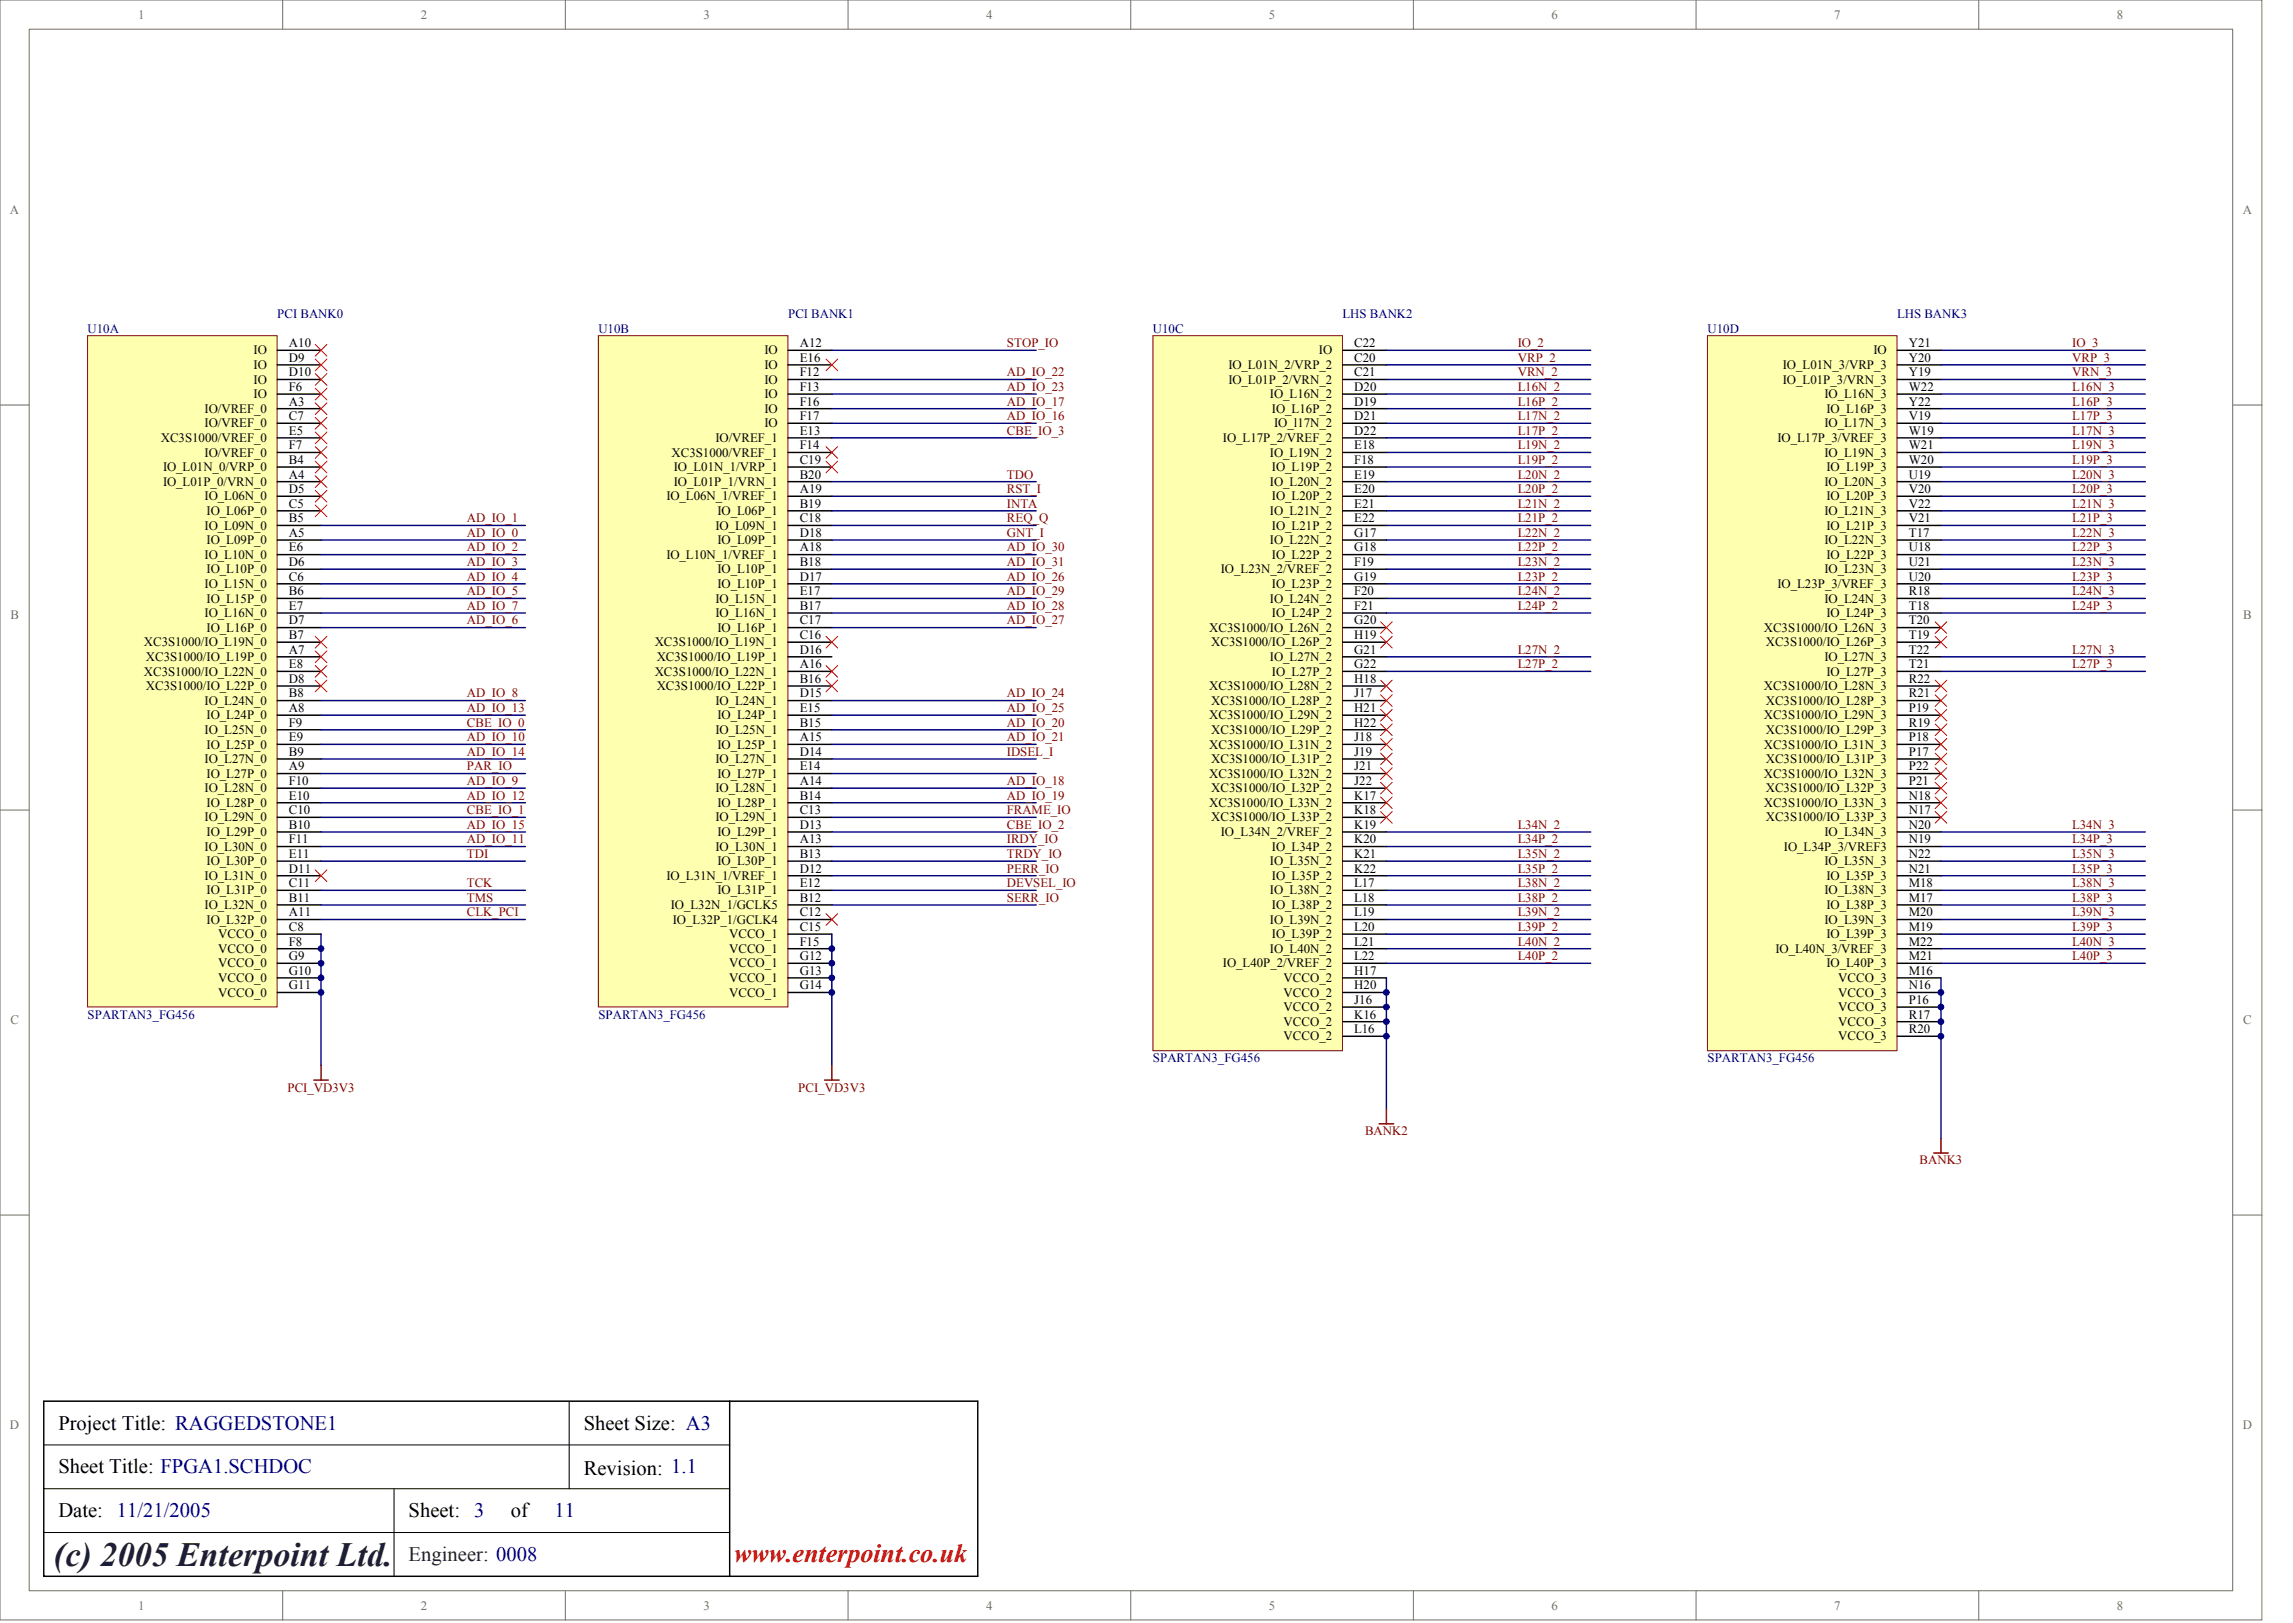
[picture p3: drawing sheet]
<svg xmlns="http://www.w3.org/2000/svg" width="840mm" height="594mm" viewBox="0 0 840 594" stroke-linecap="round" stroke-linejoin="round" font-family="sans-serif">
<defs><g id="words">
<text font-size="12.4" fill="#172721" x="19.8" y="573.1">(c) 2005 Enterpoint Ltd.</text>
<text font-size="9.5" fill="#f00" x="268.8" y="571.6">www.enterpoint.co.uk</text>
<g font-size="7.5">
<text x="21.4" y="523.3">Project Title: RAGGEDSTONE1</text>
<text x="213.7" y="523.3">Sheet Size: A3</text>
<text x="21.4" y="539.4">Sheet Title: FPGA1.SCHDOC</text>
<text x="213.7" y="539.9">Revision: 1.1</text>
<text x="21.4" y="555.4">Date: 11/21/2005</text>
<text x="149.6" y="555.4">Sheet: 3</text>
<text x="187" y="555.4">of</text>
</g>
<text font-size="7.5" fill="#000080" x="203.1" y="555.4">11</text>
<text font-size="7.5" fill="#172721" x="149.6" y="571.4">Engineer: 0008</text>
<g font-size="4.7" fill="#716f64">
<text x="50.6" y="6.9">1</text>
<text x="154.1" y="6.9">2</text>
<text x="257.6" y="6.9">3</text>
<text x="361.1" y="6.9">4</text>
<text x="464.6" y="6.9">5</text>
<text x="568.1" y="6.9">6</text>
<text x="671.6" y="6.9">7</text>
<text x="775.2" y="6.9">8</text>
<text x="3.6" y="78.3">A</text>
<text x="821.2" y="78.3">A</text>
<text x="3.8" y="226.5">B</text>
<text x="821.4" y="226.5">B</text>
<text x="3.8" y="374.8">C</text>
<text x="821.4" y="374.8">C</text>
<text x="3.6" y="523">D</text>
<text x="821.2" y="523">D</text>
<text x="50.6" y="589.2">1</text>
<text x="154.1" y="589.2">2</text>
<text x="257.6" y="589.2">3</text>
<text x="361.1" y="589.2">4</text>
<text x="464.6" y="589.2">5</text>
<text x="568.1" y="589.2">6</text>
<text x="671.6" y="589.2">7</text>
<text x="775.2" y="589.2">8</text>
</g>
<g font-size="4.7" fill="#000080">
<text x="101.5" y="116.4">PCI BANK0</text>
<text x="288.6" y="116.4">PCI BANK1</text>
<text x="491.6" y="116.4">LHS BANK2</text>
<text x="694.7" y="116.4">LHS BANK3</text>
<text x="32.1" y="121.7">U10A</text>
<text x="219.1" y="121.7">U10B</text>
<text x="422.1" y="121.7">U10C</text>
<text x="625.2" y="121.7">U10D</text>
<text x="32.1" y="372.8">SPARTAN3_FG456</text>
<text x="219.1" y="372.8">SPARTAN3_FG456</text>
<text x="422.1" y="388.8">SPARTAN3_FG456</text>
<text x="625.2" y="388.8">SPARTAN3_FG456</text>
</g>
<g font-size="4.7">
<text x="92.9" y="129.7">IO</text>
<text x="105.8" y="127.1">A10</text>
<text x="279.9" y="129.7">IO</text>
<text x="292.8" y="127.1">A12</text>
<text x="483" y="129.7">IO</text>
<text x="495.9" y="127.1">C22</text>
<text x="686" y="129.7">IO</text>
<text x="699" y="127.1">Y21</text>
<text x="92.9" y="135.1">IO</text>
<text x="105.8" y="137.8">D10</text>
<text x="105.8" y="132.4">D9</text>
<text x="279.9" y="135.1">IO</text>
<text x="292.8" y="132.4">E16</text>
<text x="292.8" y="137.8">F12</text>
<text x="449.8" y="135.1">IO_L01N_2/VRP_2</text>
<text x="495.9" y="132.4">C20</text>
<text x="495.9" y="137.8">C21</text>
<text x="652.8" y="135.1">IO_L01N_3/VRP_3</text>
<text x="699" y="132.4">Y20</text>
<text x="699" y="137.8">Y19</text>
<text x="92.9" y="140.4">IO</text>
<text x="105.8" y="143.1">F6</text>
<text x="279.9" y="140.4">IO</text>
<text x="292.8" y="143.1">F13</text>
<text x="449.8" y="140.4">IO_L01P_2/VRN_2</text>
<text x="495.9" y="143.1">D20</text>
<text x="652.8" y="140.4">IO_L01P_3/VRN_3</text>
<text x="699" y="143.1">W22</text>
<text x="92.9" y="145.8">IO</text>
<text x="105.8" y="148.4">A3</text>
<text x="279.9" y="145.8">IO</text>
<text x="292.8" y="148.4">F16</text>
<text x="465" y="145.8">IO_L16N_2</text>
<text x="495.9" y="148.4">D19</text>
<text x="668.1" y="145.8">IO_L16N_3</text>
<text x="699" y="148.4">Y22</text>
<text x="74.9" y="151.1">IO/VREF_0</text>
<text x="105.8" y="153.8">C7</text>
<text x="279.9" y="151.1">IO</text>
<text x="292.8" y="153.8">F17</text>
<text x="465.8" y="151.1">IO_L16P_2</text>
<text x="495.9" y="153.8">D21</text>
<text x="668.8" y="151.1">IO_L16P_3</text>
<text x="699" y="153.8">V19</text>
<text x="58.9" y="161.8">XC3S1000/VREF_0</text>
<text x="74.9" y="156.5">IO/VREF_0</text>
<text x="105.8" y="159.1">E5</text>
<text x="261.9" y="161.8">IO/VREF_1</text>
<text x="279.9" y="156.5">IO</text>
<text x="292.8" y="159.1">E13</text>
<text x="447.8" y="161.8">IO_L17P_2/VREF_2</text>
<text x="466.5" y="156.5">IO_l17N_2</text>
<text x="495.9" y="159.1">D22</text>
<text x="650.9" y="161.8">IO_L17P_3/VREF_3</text>
<text x="668.1" y="156.5">IO_L17N_3</text>
<text x="699" y="159.1">W19</text>
<text x="74.9" y="167.1">IO/VREF_0</text>
<text x="105.8" y="164.5">F7</text>
<text x="245.9" y="167.1">XC3S1000/VREF_1</text>
<text x="292.8" y="164.5">F14</text>
<text x="465" y="167.1">IO_L19N_2</text>
<text x="495.9" y="164.5">E18</text>
<text x="668.1" y="167.1">IO_L19N_3</text>
<text x="699" y="164.5">W21</text>
<text x="59.7" y="172.5">IO_L01N_0/VRP_0</text>
<text x="105.8" y="169.8">B4</text>
<text x="246.7" y="172.5">IO_L01N_1/VRP_1</text>
<text x="292.8" y="169.8">C19</text>
<text x="465.8" y="172.5">IO_L19P_2</text>
<text x="495.9" y="169.8">F18</text>
<text x="668.8" y="172.5">IO_L19P_3</text>
<text x="699" y="169.8">W20</text>
<text x="59.7" y="177.8">IO_L01P_0/VRN_0</text>
<text x="105.8" y="175.1">A4</text>
<text x="246.7" y="177.8">IO_L01P_1/VRN_1</text>
<text x="292.8" y="175.1">B20</text>
<text x="465" y="177.8">IO_L20N_2</text>
<text x="495.9" y="175.1">E19</text>
<text x="668.1" y="177.8">IO_L20N_3</text>
<text x="699" y="175.1">U19</text>
<text x="74.9" y="183.2">IO_L06N_0</text>
<text x="105.8" y="185.8">C5</text>
<text x="105.8" y="180.5">D5</text>
<text x="244" y="183.2">IO_L06N_1/VREF_1</text>
<text x="292.8" y="180.5">A19</text>
<text x="292.8" y="185.8">B19</text>
<text x="465.8" y="183.2">IO_L20P_2</text>
<text x="495.9" y="180.5">E20</text>
<text x="495.9" y="185.8">E21</text>
<text x="668.8" y="183.2">IO_L20P_3</text>
<text x="699" y="180.5">V20</text>
<text x="699" y="185.8">V22</text>
<text x="75.7" y="188.5">IO_L06P_0</text>
<text x="105.8" y="191.2">B5</text>
<text x="262.7" y="188.5">IO_L06P_1</text>
<text x="292.8" y="191.2">C18</text>
<text x="465" y="188.5">IO_L21N_2</text>
<text x="495.9" y="191.2">E22</text>
<text x="668.1" y="188.5">IO_L21N_3</text>
<text x="699" y="191.2">V21</text>
<text x="74.9" y="193.8">IO_L09N_0</text>
<text x="105.8" y="196.5">A5</text>
<text x="261.9" y="193.8">IO_L09N_1</text>
<text x="292.8" y="196.5">D18</text>
<text x="465.8" y="193.8">IO_L21P_2</text>
<text x="495.9" y="196.5">G17</text>
<text x="668.8" y="193.8">IO_L21P_3</text>
<text x="699" y="196.5">T17</text>
<text x="75.7" y="199.2">IO_L09P_0</text>
<text x="105.8" y="201.9">E6</text>
<text x="262.7" y="199.2">IO_L09P_1</text>
<text x="292.8" y="201.9">A18</text>
<text x="465" y="199.2">IO_L22N_2</text>
<text x="495.9" y="201.9">G18</text>
<text x="668.1" y="199.2">IO_L22N_3</text>
<text x="699" y="201.9">U18</text>
<text x="74.9" y="204.5">IO_L10N_0</text>
<text x="75.7" y="209.9">IO_L10P_0</text>
<text x="105.8" y="207.2">D6</text>
<text x="244" y="204.5">IO_L10N_1/VREF_1</text>
<text x="262.7" y="209.9">IO_L10P_1</text>
<text x="292.8" y="207.2">B18</text>
<text x="447.1" y="209.9">IO_L23N_2/VREF_2</text>
<text x="465.8" y="204.5">IO_L22P_2</text>
<text x="495.9" y="207.2">F19</text>
<text x="668.1" y="209.9">IO_L23N_3</text>
<text x="668.8" y="204.5">IO_L22P_3</text>
<text x="699" y="207.2">U21</text>
<text x="74.9" y="215.2">IO_L15N_0</text>
<text x="105.8" y="212.5">C6</text>
<text x="262.7" y="215.2">IO_L10P_1</text>
<text x="292.8" y="212.5">D17</text>
<text x="465.8" y="215.2">IO_L23P_2</text>
<text x="495.9" y="212.5">G19</text>
<text x="650.9" y="215.2">IO_L23P_3/VREF_3</text>
<text x="699" y="212.5">U20</text>
<text x="75.7" y="220.6">IO_L15P_0</text>
<text x="105.8" y="217.9">B6</text>
<text x="261.9" y="220.6">IO_L15N_1</text>
<text x="292.8" y="217.9">E17</text>
<text x="465" y="220.6">IO_L24N_2</text>
<text x="495.9" y="217.9">F20</text>
<text x="668.1" y="220.6">IO_L24N_3</text>
<text x="699" y="217.9">R18</text>
<text x="74.9" y="225.9">IO_L16N_0</text>
<text x="105.8" y="223.2">E7</text>
<text x="261.9" y="225.9">IO_L16N_1</text>
<text x="292.8" y="223.2">B17</text>
<text x="465.8" y="225.9">IO_L24P_2</text>
<text x="495.9" y="223.2">F21</text>
<text x="668.8" y="225.9">IO_L24P_3</text>
<text x="699" y="223.2">T18</text>
<text x="75.7" y="231.2">IO_L16P_0</text>
<text x="105.8" y="233.9">B7</text>
<text x="105.8" y="228.6">D7</text>
<text x="262.7" y="231.2">IO_L16P_1</text>
<text x="292.8" y="228.6">C17</text>
<text x="292.8" y="233.9">C16</text>
<text x="442.8" y="231.2">XC3S1000/IO_L26N_2</text>
<text x="495.9" y="228.6">G20</text>
<text x="495.9" y="233.9">H19</text>
<text x="645.8" y="231.2">XC3S1000/IO_L26N_3</text>
<text x="699" y="228.6">T20</text>
<text x="699" y="233.9">T19</text>
<text x="52.7" y="236.6">XC3S1000/IO_L19N_0</text>
<text x="105.8" y="239.3">A7</text>
<text x="239.7" y="236.6">XC3S1000/IO_L19N_1</text>
<text x="292.8" y="239.3">D16</text>
<text x="443.5" y="236.6">XC3S1000/IO_L26P_2</text>
<text x="495.9" y="239.3">G21</text>
<text x="646.6" y="236.6">XC3S1000/IO_L26P_3</text>
<text x="699" y="239.3">T22</text>
<text x="53.4" y="241.9">XC3S1000/IO_L19P_0</text>
<text x="105.8" y="244.6">E8</text>
<text x="240.5" y="241.9">XC3S1000/IO_L19P_1</text>
<text x="292.8" y="244.6">A16</text>
<text x="465" y="241.9">IO_L27N_2</text>
<text x="495.9" y="244.6">G22</text>
<text x="668.1" y="241.9">IO_L27N_3</text>
<text x="699" y="244.6">T21</text>
<text x="52.7" y="247.3">XC3S1000/IO_L22N_0</text>
<text x="105.8" y="249.9">D8</text>
<text x="239.7" y="247.3">XC3S1000/IO_L22N_1</text>
<text x="292.8" y="249.9">B16</text>
<text x="465.8" y="247.3">IO_L27P_2</text>
<text x="495.9" y="249.9">H18</text>
<text x="668.8" y="247.3">IO_L27P_3</text>
<text x="699" y="249.9">R22</text>
<text x="53.4" y="252.6">XC3S1000/IO_L22P_0</text>
<text x="74.9" y="258">IO_L24N_0</text>
<text x="105.8" y="255.3">B8</text>
<text x="240.5" y="252.6">XC3S1000/IO_L22P_1</text>
<text x="261.9" y="258">IO_L24N_1</text>
<text x="292.8" y="255.3">D15</text>
<text x="442.8" y="252.6">XC3S1000/IO_L28N_2</text>
<text x="443.5" y="258">XC3S1000/IO_L28P_2</text>
<text x="495.9" y="255.3">J17</text>
<text x="645.8" y="252.6">XC3S1000/IO_L28N_3</text>
<text x="646.6" y="258">XC3S1000/IO_L28P_3</text>
<text x="699" y="255.3">R21</text>
<text x="75.7" y="263.3">IO_L24P_0</text>
<text x="105.8" y="260.6">A8</text>
<text x="262.7" y="263.3">IO_L24P_1</text>
<text x="292.8" y="260.6">E15</text>
<text x="442.8" y="263.3">XC3S1000/IO_L29N_2</text>
<text x="495.9" y="260.6">H21</text>
<text x="645.8" y="263.3">XC3S1000/IO_L29N_3</text>
<text x="699" y="260.6">P19</text>
<text x="74.9" y="268.6">IO_L25N_0</text>
<text x="105.8" y="266">F9</text>
<text x="261.9" y="268.6">IO_L25N_1</text>
<text x="292.8" y="266">B15</text>
<text x="443.5" y="268.6">XC3S1000/IO_L29P_2</text>
<text x="495.9" y="266">H22</text>
<text x="646.6" y="268.6">XC3S1000/IO_L29P_3</text>
<text x="699" y="266">R19</text>
<text x="75.7" y="274">IO_L25P_0</text>
<text x="105.8" y="271.3">E9</text>
<text x="262.7" y="274">IO_L25P_1</text>
<text x="292.8" y="271.3">A15</text>
<text x="442.8" y="274">XC3S1000/IO_L31N_2</text>
<text x="495.9" y="271.3">J18</text>
<text x="645.8" y="274">XC3S1000/IO_L31N_3</text>
<text x="699" y="271.3">P18</text>
<text x="74.9" y="279.3">IO_L27N_0</text>
<text x="105.8" y="276.7">B9</text>
<text x="105.8" y="282">A9</text>
<text x="261.9" y="279.3">IO_L27N_1</text>
<text x="292.8" y="276.7">D14</text>
<text x="292.8" y="282">E14</text>
<text x="443.5" y="279.3">XC3S1000/IO_L31P_2</text>
<text x="495.9" y="276.7">J19</text>
<text x="495.9" y="282">J21</text>
<text x="646.6" y="279.3">XC3S1000/IO_L31P_3</text>
<text x="699" y="276.7">P17</text>
<text x="699" y="282">P22</text>
<text x="75.7" y="284.7">IO_L27P_0</text>
<text x="105.8" y="287.3">F10</text>
<text x="262.7" y="284.7">IO_L27P_1</text>
<text x="292.8" y="287.3">A14</text>
<text x="442.8" y="284.7">XC3S1000/IO_L32N_2</text>
<text x="495.9" y="287.3">J22</text>
<text x="645.8" y="284.7">XC3S1000/IO_L32N_3</text>
<text x="699" y="287.3">P21</text>
<text x="74.9" y="290">IO_L28N_0</text>
<text x="105.8" y="292.7">E10</text>
<text x="261.9" y="290">IO_L28N_1</text>
<text x="292.8" y="292.7">B14</text>
<text x="443.5" y="290">XC3S1000/IO_L32P_2</text>
<text x="495.9" y="292.7">K17</text>
<text x="646.6" y="290">XC3S1000/IO_L32P_3</text>
<text x="699" y="292.7">N18</text>
<text x="75.7" y="295.4">IO_L28P_0</text>
<text x="105.8" y="298">C10</text>
<text x="262.7" y="295.4">IO_L28P_1</text>
<text x="292.8" y="298">C13</text>
<text x="442.8" y="295.4">XC3S1000/IO_L33N_2</text>
<text x="495.9" y="298">K18</text>
<text x="645.8" y="295.4">XC3S1000/IO_L33N_3</text>
<text x="699" y="298">N17</text>
<text x="74.9" y="300.7">IO_L29N_0</text>
<text x="105.8" y="303.4">B10</text>
<text x="261.9" y="300.7">IO_L29N_1</text>
<text x="292.8" y="303.4">D13</text>
<text x="443.5" y="300.7">XC3S1000/IO_L33P_2</text>
<text x="495.9" y="303.4">K19</text>
<text x="646.6" y="300.7">XC3S1000/IO_L33P_3</text>
<text x="699" y="303.4">N20</text>
<text x="74.9" y="311.4">IO_L30N_0</text>
<text x="75.7" y="306">IO_L29P_0</text>
<text x="105.8" y="308.7">F11</text>
<text x="261.9" y="311.4">IO_L30N_1</text>
<text x="262.7" y="306">IO_L29P_1</text>
<text x="292.8" y="308.7">A13</text>
<text x="447.1" y="306">IO_L34N_2/VREF_2</text>
<text x="465.8" y="311.4">IO_L34P_2</text>
<text x="495.9" y="308.7">K20</text>
<text x="653.2" y="311.4">IO_L34P_3/VREF3</text>
<text x="668.1" y="306">IO_L34N_3</text>
<text x="699" y="308.7">N19</text>
<text x="75.7" y="316.7">IO_L30P_0</text>
<text x="105.8" y="314.1">E11</text>
<text x="262.7" y="316.7">IO_L30P_1</text>
<text x="292.8" y="314.1">B13</text>
<text x="465" y="316.7">IO_L35N_2</text>
<text x="495.9" y="314.1">K21</text>
<text x="668.1" y="316.7">IO_L35N_3</text>
<text x="699" y="314.1">N22</text>
<text x="74.9" y="322.1">IO_L31N_0</text>
<text x="105.8" y="319.4">D11</text>
<text x="244" y="322.1">IO_L31N_1/VREF_1</text>
<text x="292.8" y="319.4">D12</text>
<text x="465.8" y="322.1">IO_L35P_2</text>
<text x="495.9" y="319.4">K22</text>
<text x="668.8" y="322.1">IO_L35P_3</text>
<text x="699" y="319.4">N21</text>
<text x="75.7" y="327.4">IO_L31P_0</text>
<text x="105.8" y="324.7">C11</text>
<text x="262.7" y="327.4">IO_L31P_1</text>
<text x="292.8" y="324.7">E12</text>
<text x="465" y="327.4">IO_L38N_2</text>
<text x="495.9" y="324.7">L17</text>
<text x="668.1" y="327.4">IO_L38N_3</text>
<text x="699" y="324.7">M18</text>
<text x="74.9" y="332.8">IO_L32N_0</text>
<text x="105.8" y="330.1">B11</text>
<text x="105.8" y="335.4">A11</text>
<text x="245.6" y="332.8">IO_L32N_1/GCLK5</text>
<text x="292.8" y="330.1">B12</text>
<text x="292.8" y="335.4">C12</text>
<text x="465.8" y="332.8">IO_L38P_2</text>
<text x="495.9" y="330.1">L18</text>
<text x="495.9" y="335.4">L19</text>
<text x="668.8" y="332.8">IO_L38P_3</text>
<text x="699" y="330.1">M17</text>
<text x="699" y="335.4">M20</text>
<text x="75.7" y="338.1">IO_L32P_0</text>
<text x="105.8" y="340.8">C8</text>
<text x="246.4" y="338.1">IO_L32P_1/GCLK4</text>
<text x="292.8" y="340.8">C15</text>
<text x="465" y="338.1">IO_L39N_2</text>
<text x="495.9" y="340.8">L20</text>
<text x="668.1" y="338.1">IO_L39N_3</text>
<text x="699" y="340.8">M19</text>
<text x="79.9" y="343.4">VCCO_0</text>
<text x="105.8" y="346.1">F8</text>
<text x="267" y="343.4">VCCO_1</text>
<text x="292.8" y="346.1">F15</text>
<text x="465.8" y="343.4">IO_L39P_2</text>
<text x="495.9" y="346.1">L21</text>
<text x="668.8" y="343.4">IO_L39P_3</text>
<text x="699" y="346.1">M22</text>
<text x="79.9" y="348.8">VCCO_0</text>
<text x="105.8" y="351.4">G9</text>
<text x="267" y="348.8">VCCO_1</text>
<text x="292.8" y="351.4">G12</text>
<text x="465" y="348.8">IO_L40N_2</text>
<text x="495.9" y="351.4">L22</text>
<text x="650.1" y="348.8">IO_L40N_3/VREF_3</text>
<text x="699" y="351.4">M21</text>
<text x="79.9" y="354.1">VCCO_0</text>
<text x="79.9" y="359.5">VCCO_0</text>
<text x="105.8" y="356.8">G10</text>
<text x="267" y="354.1">VCCO_1</text>
<text x="267" y="359.5">VCCO_1</text>
<text x="292.8" y="356.8">G13</text>
<text x="447.8" y="354.1">IO_L40P_2/VREF_2</text>
<text x="470" y="359.5">VCCO_2</text>
<text x="495.9" y="356.8">H17</text>
<text x="668.8" y="354.1">IO_L40P_3</text>
<text x="673.1" y="359.5">VCCO_3</text>
<text x="699" y="356.8">M16</text>
<text x="79.9" y="364.8">VCCO_0</text>
<text x="105.8" y="362.1">G11</text>
<text x="267" y="364.8">VCCO_1</text>
<text x="292.8" y="362.1">G14</text>
<text x="470" y="364.8">VCCO_2</text>
<text x="495.9" y="362.1">H20</text>
<text x="673.1" y="364.8">VCCO_3</text>
<text x="699" y="362.1">N16</text>
<text x="470" y="370.1">VCCO_2</text>
<text x="495.9" y="367.5">J16</text>
<text x="673.1" y="370.1">VCCO_3</text>
<text x="699" y="367.5">P16</text>
<text x="470" y="375.5">VCCO_2</text>
<text x="495.9" y="372.8">K16</text>
<text x="673.1" y="375.5">VCCO_3</text>
<text x="699" y="372.8">R17</text>
<text x="470" y="380.8">VCCO_2</text>
<text x="495.9" y="378.2">L16</text>
<text x="673.1" y="380.8">VCCO_3</text>
<text x="699" y="378.2">R20</text>
</g>
<g font-size="4.7" fill="#800000">
<text x="368.7" y="127.1">STOP_IO</text>
<text x="555.7" y="127.1">IO_2</text>
<text x="758.8" y="127.1">IO_3</text>
<text x="368.7" y="137.8">AD_IO_22</text>
<text x="555.7" y="137.8">VRN_2</text>
<text x="555.7" y="132.4">VRP_2</text>
<text x="758.8" y="132.4">VRP_3</text>
<text x="758.8" y="137.8">VRN_3</text>
<text x="368.7" y="143.1">AD_IO_23</text>
<text x="555.7" y="143.1">L16N_2</text>
<text x="758.8" y="143.1">L16N_3</text>
<text x="368.7" y="148.4">AD_IO_17</text>
<text x="555.7" y="148.4">L16P_2</text>
<text x="758.8" y="148.4">L16P_3</text>
<text x="368.7" y="153.8">AD_IO_16</text>
<text x="555.7" y="153.8">L17N_2</text>
<text x="758.8" y="153.8">L17P_3</text>
<text x="368.7" y="159.1">CBE_IO_3</text>
<text x="555.7" y="159.1">L17P_2</text>
<text x="758.8" y="159.1">L17N_3</text>
<text x="555.7" y="164.5">L19N_2</text>
<text x="758.8" y="164.5">L19N_3</text>
<text x="555.7" y="169.8">L19P_2</text>
<text x="758.8" y="169.8">L19P_3</text>
<text x="368.7" y="175.1">TDO</text>
<text x="555.7" y="175.1">L20N_2</text>
<text x="758.8" y="175.1">L20N_3</text>
<text x="368.7" y="185.8">INTA</text>
<text x="368.7" y="180.5">RST_I</text>
<text x="555.7" y="180.5">L20P_2</text>
<text x="555.7" y="185.8">L21N_2</text>
<text x="758.8" y="180.5">L20P_3</text>
<text x="758.8" y="185.8">L21N_3</text>
<text x="171" y="191.2">AD_IO_1</text>
<text x="368.7" y="191.2">REQ_Q</text>
<text x="555.7" y="191.2">L21P_2</text>
<text x="758.8" y="191.2">L21P_3</text>
<text x="171" y="196.5">AD_IO_0</text>
<text x="368.7" y="196.5">GNT_I</text>
<text x="555.7" y="196.5">L22N_2</text>
<text x="758.8" y="196.5">L22N_3</text>
<text x="171" y="201.9">AD_IO_2</text>
<text x="368.7" y="201.9">AD_IO_30</text>
<text x="555.7" y="201.9">L22P_2</text>
<text x="758.8" y="201.9">L22P_3</text>
<text x="171" y="207.2">AD_IO_3</text>
<text x="368.7" y="207.2">AD_IO_31</text>
<text x="555.7" y="207.2">L23N_2</text>
<text x="758.8" y="207.2">L23N_3</text>
<text x="171" y="212.5">AD_IO_4</text>
<text x="368.7" y="212.5">AD_IO_26</text>
<text x="555.7" y="212.5">L23P_2</text>
<text x="758.8" y="212.5">L23P_3</text>
<text x="171" y="217.9">AD_IO_5</text>
<text x="368.7" y="217.9">AD_IO_29</text>
<text x="555.7" y="217.9">L24N_2</text>
<text x="758.8" y="217.9">L24N_3</text>
<text x="171" y="223.2">AD_IO_7</text>
<text x="368.7" y="223.2">AD_IO_28</text>
<text x="555.7" y="223.2">L24P_2</text>
<text x="758.8" y="223.2">L24P_3</text>
<text x="171" y="228.6">AD_IO_6</text>
<text x="368.7" y="228.6">AD_IO_27</text>
<text x="555.7" y="239.3">L27N_2</text>
<text x="758.8" y="239.3">L27N_3</text>
<text x="555.7" y="244.6">L27P_2</text>
<text x="758.8" y="244.6">L27P_3</text>
<text x="171" y="255.3">AD_IO_8</text>
<text x="368.7" y="255.3">AD_IO_24</text>
<text x="171" y="260.6">AD_IO_13</text>
<text x="368.7" y="260.6">AD_IO_25</text>
<text x="171" y="266">CBE_IO_0</text>
<text x="368.7" y="266">AD_IO_20</text>
<text x="171" y="271.3">AD_IO_10</text>
<text x="368.7" y="271.3">AD_IO_21</text>
<text x="171" y="282">PAR_IO</text>
<text x="171" y="276.7">AD_IO_14</text>
<text x="368.7" y="276.7">IDSEL_I</text>
<text x="171" y="287.3">AD_IO_9</text>
<text x="368.7" y="287.3">AD_IO_18</text>
<text x="171" y="292.7">AD_IO_12</text>
<text x="368.7" y="292.7">AD_IO_19</text>
<text x="171" y="298">CBE_IO_1</text>
<text x="368.7" y="298">FRAME_IO</text>
<text x="171" y="303.4">AD_IO_15</text>
<text x="368.7" y="303.4">CBE_IO_2</text>
<text x="555.7" y="303.4">L34N_2</text>
<text x="758.8" y="303.4">L34N_3</text>
<text x="171" y="308.7">AD_IO_11</text>
<text x="368.7" y="308.7">IRDY_IO</text>
<text x="555.7" y="308.7">L34P_2</text>
<text x="758.8" y="308.7">L34P_3</text>
<text x="171" y="314.1">TDI</text>
<text x="368.7" y="314.1">TRDY_IO</text>
<text x="555.7" y="314.1">L35N_2</text>
<text x="758.8" y="314.1">L35N_3</text>
<text x="368.7" y="319.4">PERR_IO</text>
<text x="555.7" y="319.4">L35P_2</text>
<text x="758.8" y="319.4">L35P_3</text>
<text x="171" y="324.7">TCK</text>
<text x="368.7" y="324.7">DEVSEL_IO</text>
<text x="555.7" y="324.7">L38N_2</text>
<text x="758.8" y="324.7">L38N_3</text>
<text x="171" y="335.4">CLK_PCI</text>
<text x="171" y="330.1">TMS</text>
<text x="368.7" y="330.1">SERR_IO</text>
<text x="555.7" y="330.1">L38P_2</text>
<text x="555.7" y="335.4">L39N_2</text>
<text x="758.8" y="330.1">L38P_3</text>
<text x="758.8" y="335.4">L39N_3</text>
<text x="555.7" y="340.8">L39P_2</text>
<text x="758.8" y="340.8">L39P_3</text>
<text x="555.7" y="346.1">L40N_2</text>
<text x="758.8" y="346.1">L40N_3</text>
<text x="555.7" y="351.4">L40P_2</text>
<text x="758.8" y="351.4">L40P_3</text>
<text x="105.3" y="399.5">PCI_VD3V3</text>
<text x="292.3" y="399.5">PCI_VD3V3</text>
<text x="499.8" y="415.6">BANK2</text>
<text x="702.9" y="426.2">BANK3</text>
</g>
</g></defs>
<g fill="#fff" stroke="#716f64" stroke-width=".37">
<path d="M0 0h828.2v593h-828.2z"/>
<path d="M10.7 10.7h806.8v571.6h-806.8z"/>
</g>
<g fill="none" stroke="#716f64" stroke-width=".37">
<path d="M103.5 0v10.7M207 0v10.7M310.5 0v10.7M414 0v10.7M517.5 0v10.7M621 0v10.7M724.5 0v10.7M0 148.3h10.7M817.6 148.3h10.7M0 296.5h10.7M817.6 296.5h10.7M0 444.8h10.7"/>
<path d="M817.6 444.8h10.7M103.5 582.3v10.7M207 582.3v10.7M310.5 582.3v10.7M414 582.3v10.7M517.5 582.3v10.7M621 582.3v10.7M724.5 582.3v10.7"/>
</g>
<path d="M16 512.9h342v64.1h-342zM267.2 512.9v64.1" fill="none" stroke="#000" stroke-width=".53"/>
<path d="M208.4 512.9v32M16 528.9h251.2M16 544.9h251.2M144.3 544.9v32.1M16 561h251.2" fill="none" stroke="#000" stroke-width=".37"/>
<path d="M32.1 122.9h69.4v245.7h-69.4z" fill="#ffffb0" stroke="#800000" stroke-width=".37"/>
<g fill="none" stroke="#000" stroke-width=".53">
<path d="M101.5 138.9h16.1M101.5 133.6h16.1M101.5 128.2h16.1M101.5 154.9h16.1M101.5 149.6h16.1M101.5 144.2h16.1M101.5 176.3h16.1M101.5 171h16.1M101.5 165.6h16.1M101.5 160.3h16.1M101.5 197.7h16.1M101.5 192.3h16.1"/>
<path d="M101.5 187h16.1M101.5 181.6h16.1M101.5 219h16.1M101.5 213.7h16.1M101.5 208.4h16.1M101.5 203h16.1M101.5 235.1h16.1M101.5 229.7h16.1M101.5 224.4h16.1M101.5 240.4h16.1M101.5 245.8h16.1M101.5 251.1h16.1"/>
<path d="M101.5 256.4h16.1M101.5 261.8h16.1M101.5 267.1h16.1M101.5 272.5h16.1M101.5 277.8h16.1M101.5 283.2h16.1M101.5 288.5h16.1M101.5 293.8h16.1M101.5 299.2h16.1M101.5 304.5h16.1M101.5 309.9h16.1M101.5 315.2h16.1"/>
<path d="M101.5 320.5h16.1M101.5 325.9h16.1M101.5 331.2h16.1M101.5 336.6h16.1M101.5 341.9h16.1M101.5 347.3h16.1M101.5 352.6h16.1M101.5 357.9h16.1M101.5 363.3h16.1"/>
</g>
<path d="M219.1 122.9h69.4v245.7h-69.4z" fill="#ffffb0" stroke="#800000" stroke-width=".37"/>
<g fill="none" stroke="#000" stroke-width=".53">
<path d="M288.6 128.2h16M288.6 133.6h16M288.6 138.9h16M288.6 144.2h16M288.6 149.6h16M288.6 154.9h16M288.6 160.3h16M288.6 165.6h16M288.6 171h16M288.6 176.3h16M288.6 181.6h16M288.6 187h16"/>
<path d="M288.6 192.3h16M288.6 197.7h16M288.6 203h16M288.6 213.7h16M288.6 219h16M288.6 208.4h16M288.6 224.4h16M288.6 229.7h16M288.6 235.1h16M288.6 240.4h16M288.6 245.8h16M288.6 251.1h16"/>
<path d="M288.6 256.4h16M288.6 261.8h16M288.6 267.1h16M288.6 272.5h16M288.6 277.8h16M288.6 283.2h16M288.6 288.5h16M288.6 293.8h16M288.6 299.2h16M288.6 304.5h16M288.6 309.9h16M288.6 315.2h16"/>
<path d="M288.6 320.5h16M288.6 325.9h16M288.6 331.2h16M288.6 336.6h16M288.6 341.9h16M288.6 347.3h16M288.6 352.6h16M288.6 357.9h16M288.6 363.3h16"/>
</g>
<path d="M422.1 122.9h69.5v261.7h-69.5z" fill="#ffffb0" stroke="#800000" stroke-width=".37"/>
<g fill="none" stroke="#000" stroke-width=".53">
<path d="M491.6 128.2h16M491.6 133.6h16M491.6 138.9h16M491.6 144.2h16M491.6 149.6h16M491.6 154.9h16M491.6 160.3h16M491.6 165.6h16M491.6 176.3h16M491.6 171h16M491.6 181.6h16M491.6 187h16"/>
<path d="M491.6 192.3h16M491.6 197.7h16M491.6 203h16M491.6 208.4h16M491.6 213.7h16M491.6 219h16M491.6 224.4h16M491.6 229.7h16M491.6 235.1h16M491.6 240.4h16M491.6 245.8h16M491.6 251.1h16"/>
<path d="M491.6 256.4h16M491.6 261.8h16M491.6 267.1h16M491.6 272.5h16M491.6 277.8h16M491.6 283.2h16M491.6 288.5h16M491.6 293.8h16M491.6 299.2h16M491.6 304.5h16M491.6 309.9h16M491.6 315.2h16"/>
<path d="M491.6 320.5h16M491.6 325.9h16M491.6 331.2h16M491.6 336.6h16M491.6 341.9h16M491.6 347.3h16M491.6 352.6h16M491.6 357.9h16M491.6 363.3h16M491.6 368.6h16M491.6 374h16M491.6 379.3h16"/>
</g>
<g fill="none" stroke="#000080" stroke-width=".53">
<path d="M304.6 128.2h74.8M304.6 138.9h74.8M507.6 128.2h74.9M507.6 138.9h74.9M507.6 133.6h74.9M304.6 144.2h74.8M304.6 149.6h74.8M304.6 154.9h74.8M507.6 144.2h74.9M507.6 149.6h74.9M507.6 154.9h74.9M304.6 160.3h74.8"/>
<path d="M304.6 176.3h74.8M507.6 160.3h74.9M507.6 176.3h74.9M507.6 165.6h74.9M507.6 171h74.9M117.6 192.3h74.8M117.6 197.7h74.8M304.6 192.3h74.8M304.6 197.7h74.8M304.6 181.6h74.8M304.6 187h74.8M507.6 192.3h74.9"/>
<path d="M507.6 197.7h74.9M507.6 181.6h74.9M507.6 187h74.9M117.6 203h74.8M117.6 208.4h74.8M117.6 213.7h74.8M117.6 219h74.8M304.6 203h74.8M304.6 208.4h74.8M304.6 213.7h74.8M304.6 219h74.8M507.6 203h74.9"/>
<path d="M507.6 208.4h74.9M507.6 213.7h74.9M507.6 219h74.9M117.6 224.4h74.8M117.6 229.7h74.8M304.6 224.4h74.8M304.6 229.7h74.8M507.6 224.4h74.9M117.6 256.4h74.8M304.6 256.4h74.8M507.6 240.4h74.9M507.6 245.8h74.9"/>
<path d="M117.6 261.8h74.8M117.6 267.1h74.8M117.6 272.5h74.8M117.6 277.8h74.8M304.6 261.8h74.8M304.6 267.1h74.8M304.6 272.5h74.8M304.6 277.8h74.8M117.6 283.2h74.8M117.6 288.5h74.8M117.6 293.8h74.8M117.6 299.2h74.8"/>
<path d="M304.6 283.2h74.8M304.6 288.5h74.8M304.6 293.8h74.8M304.6 299.2h74.8M117.6 304.5h74.8M117.6 309.9h74.8M117.6 315.2h74.8M304.6 304.5h74.8M304.6 309.9h74.8M304.6 315.2h74.8M507.6 304.5h74.9M507.6 309.9h74.9"/>
<path d="M507.6 315.2h74.9M117.6 325.9h74.8M117.6 331.2h74.8M117.6 336.6h74.8M304.6 325.9h74.8M304.6 331.2h74.8M304.6 320.5h74.8M507.6 325.9h74.9M507.6 331.2h74.9M507.6 336.6h74.9M507.6 320.5h74.9M117.6 341.9v48.1"/>
<path d="M304.6 341.9v48.1M507.6 357.9v48.1M507.6 341.9h74.9M507.6 347.3h74.9M507.6 352.6h74.9"/>
</g>
<g fill="none" stroke="#f00" stroke-width=".37">
<path d="M115.4 158.1l4.3 4.3M119.7 158.1l-4.3 4.3M302.5 163.5l4.2 4.3M306.7 163.5l-4.2 4.3M115.4 232.9l4.3 4.3M115.4 238.3l4.3 4.2M119.7 232.9l-4.3 4.3M119.7 238.3l-4.3 4.2M302.5 232.9l4.2 4.3M306.7 232.9l-4.2 4.3M505.5 227.6l4.3 4.3M505.5 232.9l4.3 4.3"/>
<path d="M509.8 227.6l-4.3 4.3M509.8 232.9l-4.3 4.3M302.5 243.6l4.2 4.3M302.5 249l4.2 4.2M306.7 243.6l-4.2 4.3M306.7 249l-4.2 4.2M505.5 249l4.3 4.2M505.5 254.3l4.3 4.3M505.5 259.6l4.3 4.3M509.8 249l-4.3 4.2M509.8 254.3l-4.3 4.3M509.8 259.6l-4.3 4.3"/>
<path d="M505.5 265l4.3 4.3M505.5 270.3l4.3 4.3M505.5 275.7l4.3 4.2M509.8 265l-4.3 4.3M509.8 270.3l-4.3 4.3M509.8 275.7l-4.3 4.2M505.5 281l4.3 4.3M505.5 286.4l4.3 4.2M505.5 291.7l4.3 4.3M505.5 297l4.3 4.3M509.8 281l-4.3 4.3M509.8 286.4l-4.3 4.2"/>
<path d="M509.8 291.7l-4.3 4.3M509.8 297l-4.3 4.3"/>
</g>
<path d="M114.9 395.3h5.3M117.6 390v5.3M301.9 395.3h5.4M304.6 390v5.3M505 411.4h5.3M507.6 406v5.4" fill="none" stroke="#800000" stroke-width=".53"/>
<path d="M625.2 122.9h69.4v261.7h-69.4z" fill="#ffffb0" stroke="#800000" stroke-width=".37"/>
<g fill="none" stroke="#000" stroke-width=".53">
<path d="M694.7 128.2h16M694.7 133.6h16M694.7 138.9h16M694.7 144.2h16M694.7 149.6h16M694.7 154.9h16M694.7 160.3h16M694.7 165.6h16M694.7 171h16M694.7 176.3h16M694.7 181.6h16M694.7 187h16"/>
<path d="M694.7 192.3h16M694.7 197.7h16M694.7 203h16M694.7 208.4h16M694.7 213.7h16M694.7 219h16M694.7 224.4h16M694.7 229.7h16M694.7 235.1h16M694.7 240.4h16M694.7 245.8h16M694.7 251.1h16"/>
<path d="M694.7 256.4h16M694.7 261.8h16M694.7 267.1h16M694.7 272.5h16M694.7 277.8h16M694.7 283.2h16M694.7 288.5h16M694.7 293.8h16M694.7 299.2h16M694.7 304.5h16M694.7 309.9h16M694.7 315.2h16"/>
<path d="M694.7 320.5h16M694.7 325.9h16M694.7 331.2h16M694.7 336.6h16M694.7 341.9h16M694.7 347.3h16M694.7 352.6h16M694.7 357.9h16M694.7 363.3h16M694.7 368.6h16M694.7 374h16M694.7 379.3h16"/>
</g>
<g fill="none" stroke="#f00" stroke-width=".37">
<path d="M115.4 126.1l4.3 4.3M115.4 131.4l4.3 4.3M115.4 136.8l4.3 4.2M119.7 126.1l-4.3 4.3M119.7 131.4l-4.3 4.3M119.7 136.8l-4.3 4.2M302.5 131.4l4.2 4.3M306.7 131.4l-4.2 4.3M115.4 142.1l4.3 4.3M115.4 147.5l4.3 4.2M115.4 152.8l4.3 4.3M119.7 142.1l-4.3 4.3"/>
<path d="M119.7 147.5l-4.3 4.2M119.7 152.8l-4.3 4.3M115.4 168.8l4.3 4.3M115.4 163.5l4.3 4.3M115.4 174.2l4.3 4.2M115.4 179.5l4.3 4.3M119.7 168.8l-4.3 4.3M119.7 163.5l-4.3 4.3M119.7 174.2l-4.3 4.2M119.7 179.5l-4.3 4.3M302.5 168.8l4.2 4.3M306.7 168.8l-4.2 4.3"/>
<path d="M115.4 184.9l4.3 4.2M119.7 184.9l-4.3 4.2M708.6 227.6l4.2 4.3M708.6 232.9l4.2 4.3M712.8 227.6l-4.2 4.3M712.8 232.9l-4.2 4.3M115.4 243.6l4.3 4.3M115.4 249l4.3 4.2M119.7 243.6l-4.3 4.3M119.7 249l-4.3 4.2M708.6 249l4.2 4.2M708.6 254.3l4.2 4.3"/>
<path d="M708.6 259.6l4.2 4.3M712.8 249l-4.2 4.2M712.8 254.3l-4.2 4.3M712.8 259.6l-4.2 4.3M708.6 265l4.2 4.3M708.6 270.3l4.2 4.3M708.6 275.7l4.2 4.2M712.8 265l-4.2 4.3M712.8 270.3l-4.2 4.3M712.8 275.7l-4.2 4.2M708.6 281l4.2 4.3M708.6 286.4l4.2 4.2"/>
<path d="M708.6 291.7l4.2 4.3M708.6 297l4.2 4.3M712.8 281l-4.2 4.3M712.8 286.4l-4.2 4.2M712.8 291.7l-4.2 4.3M712.8 297l-4.2 4.3M115.4 318.4l4.3 4.3M119.7 318.4l-4.3 4.3M302.5 334.4l4.2 4.3M306.7 334.4l-4.2 4.3"/>
</g>
<g fill="none" stroke="#000080" stroke-width=".53">
<path d="M710.7 128.2h74.8M710.7 133.6h74.8M710.7 138.9h74.8M710.7 144.2h74.8M710.7 149.6h74.8M710.7 154.9h74.8M710.7 160.3h74.8M710.7 165.6h74.8M710.7 171h74.8M710.7 176.3h74.8M710.7 181.6h74.8M710.7 187h74.8"/>
<path d="M710.7 192.3h74.8M710.7 197.7h74.8M710.7 203h74.8M710.7 208.4h74.8M710.7 213.7h74.8M710.7 219h74.8M710.7 224.4h74.8M710.7 240.4h74.8M710.7 245.8h74.8M710.7 304.5h74.8M710.7 309.9h74.8M710.7 315.2h74.8"/>
<path d="M710.7 320.5h74.8M710.7 325.9h74.8M710.7 331.2h74.8M710.7 336.6h74.8M710.7 341.9h74.8M710.7 347.3h74.8M710.7 352.6h74.8M710.7 357.9v58.8"/>
</g>
<path d="M710.7 416.7v5.4M708 422.1h5.4" fill="none" stroke="#800000" stroke-width=".53"/>
<g fill="#000080" stroke="#000080" stroke-width=".37">
<circle cx="117.5" cy="363.3" r="1.04"/>
<circle cx="117.5" cy="357.9" r="1.04"/>
<circle cx="117.5" cy="352.6" r="1.04"/>
<circle cx="117.5" cy="347.2" r="1.04"/>
<circle cx="304.6" cy="363.3" r="1.04"/>
<circle cx="304.6" cy="357.9" r="1.04"/>
<circle cx="304.6" cy="352.6" r="1.04"/>
<circle cx="304.6" cy="347.2" r="1.04"/>
<circle cx="507.6" cy="379.3" r="1.04"/>
<circle cx="507.6" cy="373.9" r="1.04"/>
<circle cx="507.6" cy="368.6" r="1.04"/>
<circle cx="507.6" cy="363.3" r="1.04"/>
<circle cx="710.7" cy="379.3" r="1.04"/>
<circle cx="710.7" cy="373.9" r="1.04"/>
<circle cx="710.7" cy="368.6" r="1.04"/>
<circle cx="710.7" cy="363.3" r="1.04"/>
</g>
<use href="#words"/>
</svg>
